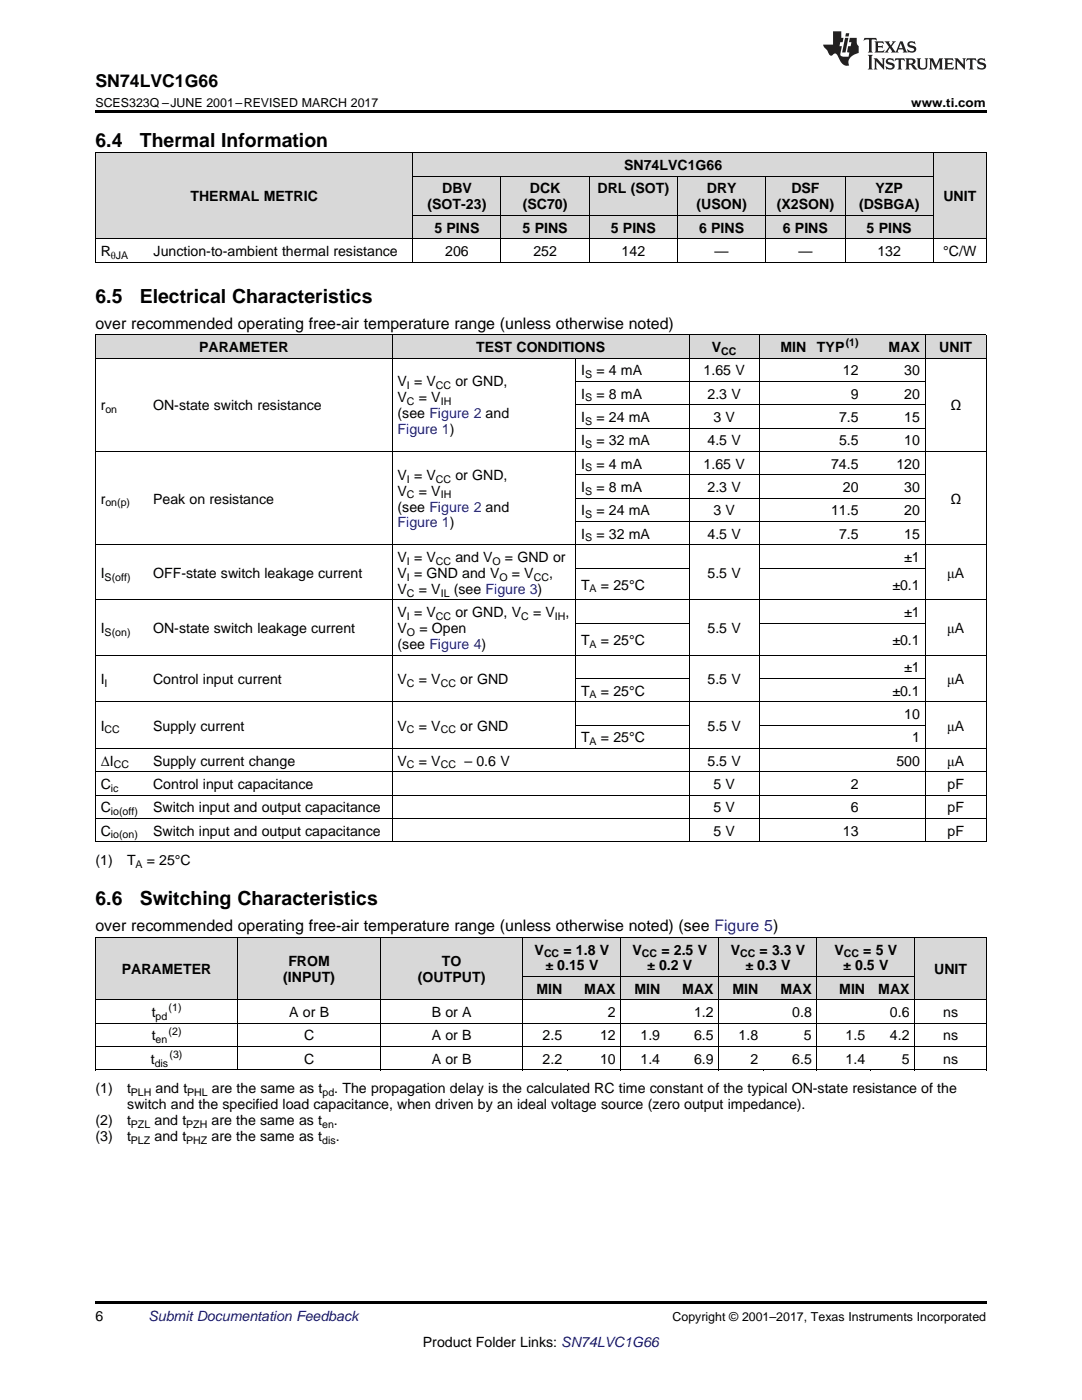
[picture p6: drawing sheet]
<svg xmlns="http://www.w3.org/2000/svg" width="216mm" height="279mm" viewBox="0 0 216 279" stroke-linecap="round" stroke-linejoin="round" font-family="sans-serif">
<defs><g id="words">
<g font-size="3.9">
<text x="19" y="29.3">6.4</text>
<text x="27.9" y="29.3">Thermal Information</text>
<text x="19" y="60.4">6.5</text>
<text x="27.9" y="60.4">Electrical Characteristics</text>
<text x="19" y="180.7">6.6</text>
<text x="27.9" y="180.7">Switching Characteristics</text>
</g>
<text font-size="3.5" x="19" y="17.3">SN74LVC1G66</text>
<g font-size="3.2">
<text x="19" y="65.6">over recommended operating free-air temperature range (unless otherwise noted)</text>
<text x="19" y="185.8">over recommended operating free-air temperature range (unless otherwise noted) (see Figure 5)</text>
</g>
<g font-size="2.8">
<text x="124.5" y="33.9">SN74LVC1G66</text>
<text x="38" y="40.2">THERMAL METRIC</text>
<text x="85.3" y="41.8">(SOT-23)</text>
<text x="88.2" y="38.6">DBV</text>
<text x="104.3" y="41.8">(SC70)</text>
<text x="105.7" y="38.6">DCK</text>
<text x="119.2" y="38.6">DRL (SOT)</text>
<text x="139" y="41.8">(USON)</text>
<text x="141" y="38.6">DRY</text>
<text x="155" y="41.8">(X2SON)</text>
<text x="157.9" y="38.6">DSF</text>
<text x="171.4" y="41.8">(DSBGA)</text>
<text x="174.7" y="38.6">YZP</text>
<text x="188.2" y="40.2">UNIT</text>
<text x="86.7" y="46.4">5 PINS</text>
<text x="104.3" y="46.4">5 PINS</text>
<text x="121.9" y="46.4">5 PINS</text>
<text x="139.5" y="46.4">6 PINS</text>
<text x="156.2" y="46.4">6 PINS</text>
<text x="172.9" y="46.4">5 PINS</text>
<text x="20.1" y="51.1">R</text>
<text x="30.7" y="51.1">Junction-to-ambient thermal resistance</text>
<text x="88.8" y="51.1">206</text>
<text x="106.4" y="51.1">252</text>
<text x="124" y="51.1">142</text>
<text x="142.6" y="51.1">—</text>
<text x="159.3" y="51.1">—</text>
<text x="175.1" y="51.1">132</text>
<text x="188.2" y="51.1">°C/W</text>
<text x="39.7" y="70.2">PARAMETER</text>
<text x="95" y="70.2">TEST CONDITIONS</text>
<text x="142" y="70.2">V</text>
<text x="155.7" y="70.2">MIN</text>
<text x="163" y="70.2">TYP</text>
<text x="177.3" y="70.2">MAX</text>
<text x="187.4" y="70.2">UNIT</text>
<text x="79.3" y="77.1">V = V</text>
<text x="90.9" y="77.1">or GND,</text>
<text x="116" y="74.9">I</text>
<text x="119" y="74.9">= 4 mA</text>
<text x="140.4" y="74.9">1.65 V</text>
<text x="168.2" y="74.9">12</text>
<text x="180.4" y="74.9">30</text>
<text x="20.1" y="81.9">r</text>
<text x="30.6" y="81.9">ON-state switch resistance</text>
<text x="79.3" y="80.3">V</text>
<text x="79.3" y="83.5">(see Figure 2 and</text>
<text x="83.6" y="80.3">= V</text>
<text x="116" y="79.6">I</text>
<text x="119" y="79.6">= 8 mA</text>
<text x="141.2" y="79.6">2.3 V</text>
<text x="169.8" y="79.6">9</text>
<text x="180.4" y="79.6">20</text>
<text x="189.7" y="81.9">Ω</text>
<text x="116" y="84.2">I</text>
<text x="116" y="88.9">I</text>
<text x="119" y="84.2">= 24 mA</text>
<text x="119" y="88.9">= 32 mA</text>
<text x="141.2" y="88.9">4.5 V</text>
<text x="142.3" y="84.2">3 V</text>
<text x="167.4" y="84.2">7.5</text>
<text x="167.4" y="88.9">5.5</text>
<text x="180.4" y="84.2">15</text>
<text x="180.4" y="88.9">10</text>
<text x="79.3" y="95.7">V = V</text>
<text x="90.9" y="95.7">or GND,</text>
<text x="116" y="93.5">I</text>
<text x="119" y="93.5">= 4 mA</text>
<text x="140.4" y="93.5">1.65 V</text>
<text x="165.8" y="93.5">74.5</text>
<text x="178.9" y="93.5">120</text>
<text x="20.1" y="100.5">r</text>
<text x="30.6" y="100.5">Peak on resistance</text>
<text x="79.3" y="98.9">V</text>
<text x="83.6" y="98.9">= V</text>
<text x="116" y="98.2">I</text>
<text x="119" y="98.2">= 8 mA</text>
<text x="141.2" y="98.2">2.3 V</text>
<text x="168.2" y="98.2">20</text>
<text x="180.4" y="98.2">30</text>
<text x="189.7" y="100.5">Ω</text>
<text x="79.3" y="102.1">(see Figure 2 and</text>
<text x="116" y="102.8">I</text>
<text x="116" y="107.5">I</text>
<text x="119" y="102.8">= 24 mA</text>
<text x="119" y="107.5">= 32 mA</text>
<text x="141.2" y="107.5">4.5 V</text>
<text x="142.3" y="102.8">3 V</text>
<text x="165.8" y="102.8">11.5</text>
<text x="167.4" y="107.5">7.5</text>
<text x="180.4" y="102.8">20</text>
<text x="180.4" y="107.5">15</text>
<text x="79.3" y="112.1">V = V</text>
<text x="90.9" y="112.1">and V</text>
<text x="100.8" y="112.1">= GND or</text>
<text x="180.4" y="112.1">±1</text>
<text x="20.1" y="115.3">I</text>
<text x="30.6" y="115.3">OFF-state switch leakage current</text>
<text x="79.3" y="115.3">V = GND and V</text>
<text x="79.3" y="118.5">V</text>
<text x="83.6" y="118.5">= V</text>
<text x="90.6" y="118.5">(see Figure 3)</text>
<text x="102.1" y="115.3">= V</text>
<text x="109.6" y="115.3">,</text>
<text x="116" y="117.7">T</text>
<text x="119.9" y="117.7">= 25°C</text>
<text x="141.2" y="115.3">5.5 V</text>
<text x="178.1" y="117.7">±0.1</text>
<text x="189" y="115.3">μA</text>
<text x="79.3" y="123.2">V = V</text>
<text x="90.9" y="123.2">or GND, V</text>
<text x="106.4" y="123.2">= V</text>
<text x="112.8" y="123.2">,</text>
<text x="180.4" y="123.2">±1</text>
<text x="20.1" y="126.3">I</text>
<text x="30.6" y="126.3">ON-state switch leakage current</text>
<text x="79.3" y="126.3">V</text>
<text x="79.3" y="129.5">(see Figure 4)</text>
<text x="83.7" y="126.3">= Open</text>
<text x="116" y="128.7">T</text>
<text x="119.9" y="128.7">= 25°C</text>
<text x="141.2" y="126.3">5.5 V</text>
<text x="178.1" y="128.7">±0.1</text>
<text x="189" y="126.3">μA</text>
<text x="20.1" y="136.5">I</text>
<text x="30.6" y="136.5">Control input current</text>
<text x="79.3" y="136.5">V</text>
<text x="83.6" y="136.5">= V</text>
<text x="91.8" y="136.5">or GND</text>
<text x="141.2" y="136.5">5.5 V</text>
<text x="180.4" y="134.2">±1</text>
<text x="189" y="136.5">μA</text>
<text x="116" y="138.8">T</text>
<text x="119.9" y="138.8">= 25°C</text>
<text x="178.1" y="138.8">±0.1</text>
<text x="180.4" y="143.5">10</text>
<text x="20.1" y="145.8">I</text>
<text x="30.6" y="145.8">Supply current</text>
<text x="79.3" y="145.8">V</text>
<text x="83.6" y="145.8">= V</text>
<text x="91.8" y="145.8">or GND</text>
<text x="116" y="148.1">T</text>
<text x="119.9" y="148.1">= 25°C</text>
<text x="141.2" y="145.8">5.5 V</text>
<text x="182" y="148.1">1</text>
<text x="189" y="145.8">μA</text>
<text x="20.1" y="152.8">ΔI</text>
<text x="30.6" y="152.8">Supply current change</text>
<text x="79.3" y="152.8">V</text>
<text x="83.6" y="152.8">= V</text>
<text x="92.7" y="152.8">– 0.6 V</text>
<text x="141.2" y="152.8">5.5 V</text>
<text x="178.9" y="152.8">500</text>
<text x="189" y="152.8">μA</text>
<text x="20.1" y="157.4">C</text>
<text x="30.6" y="157.4">Control input capacitance</text>
<text x="142.3" y="157.4">5 V</text>
<text x="169.8" y="157.4">2</text>
<text x="189.1" y="157.4">pF</text>
<text x="20.1" y="162.1">C</text>
<text x="20.1" y="166.8">C</text>
<text x="30.6" y="162.1">Switch input and output capacitance</text>
<text x="30.6" y="166.8">Switch input and output capacitance</text>
<text x="142.3" y="162.1">5 V</text>
<text x="142.3" y="166.8">5 V</text>
<text x="168.2" y="166.8">13</text>
<text x="169.8" y="162.1">6</text>
<text x="189.1" y="162.1">pF</text>
<text x="189.1" y="166.8">pF</text>
<text x="19" y="172.6">(1)</text>
<text x="25.4" y="172.6">T</text>
<text x="29.3" y="172.6">= 25°C</text>
<text x="106.7" y="190.5">V</text>
<text x="112.4" y="190.5">=</text>
<text x="114.9" y="190.5">1.8 V</text>
<text x="126.2" y="190.5">V</text>
<text x="132" y="190.5">=</text>
<text x="134.5" y="190.5">2.5 V</text>
<text x="145.8" y="190.5">V</text>
<text x="151.6" y="190.5">=</text>
<text x="154" y="190.5">3.3 V</text>
<text x="166.5" y="190.5">V</text>
<text x="172.3" y="190.5">=</text>
<text x="174.8" y="190.5">5 V</text>
<text x="24.3" y="194.4">PARAMETER</text>
<text x="56.5" y="196">(INPUT)</text>
<text x="57.5" y="192.8">FROM</text>
<text x="83.4" y="196">(OUTPUT)</text>
<text x="88.2" y="192.8">TO</text>
<text x="108.8" y="193.7">± 0.15 V</text>
<text x="129.2" y="193.7">± 0.2 V</text>
<text x="148.7" y="193.7">± 0.3 V</text>
<text x="168.3" y="193.7">± 0.5 V</text>
<text x="186.4" y="194.4">UNIT</text>
<text x="30.3" y="203">t</text>
<text x="57.7" y="203">A or B</text>
<text x="86.1" y="203">B or A</text>
<text x="107" y="198.3">MIN</text>
<text x="116.6" y="198.3">MAX</text>
<text x="121.3" y="203">2</text>
<text x="126.6" y="198.3">MIN</text>
<text x="136.1" y="198.3">MAX</text>
<text x="138.5" y="203">1.2</text>
<text x="146.2" y="198.3">MIN</text>
<text x="155.7" y="198.3">MAX</text>
<text x="158.1" y="203">0.8</text>
<text x="167.5" y="198.3">MIN</text>
<text x="175.3" y="198.3">MAX</text>
<text x="177.6" y="203">0.6</text>
<text x="188.2" y="203">ns</text>
<text x="30.3" y="207.6">t</text>
<text x="60.7" y="207.6">C</text>
<text x="86.1" y="207.6">A or B</text>
<text x="108.3" y="207.6">2.5</text>
<text x="119.7" y="207.6">12</text>
<text x="127.8" y="207.6">1.9</text>
<text x="138.5" y="207.6">6.5</text>
<text x="147.4" y="207.6">1.8</text>
<text x="160.4" y="207.6">5</text>
<text x="168.7" y="207.6">1.5</text>
<text x="177.6" y="207.6">4.2</text>
<text x="188.2" y="207.6">ns</text>
<text x="30.1" y="212.3">t</text>
<text x="60.7" y="212.3">C</text>
<text x="86.1" y="212.3">A or B</text>
<text x="108.3" y="212.3">2.2</text>
<text x="119.7" y="212.3">10</text>
<text x="127.8" y="212.3">1.4</text>
<text x="138.5" y="212.3">6.9</text>
<text x="149.8" y="212.3">2</text>
<text x="158.1" y="212.3">6.5</text>
<text x="168.7" y="212.3">1.4</text>
<text x="180" y="212.3">5</text>
<text x="188.2" y="212.3">ns</text>
<text x="19" y="218.2">(1)</text>
<text x="25.4" y="218.2">t</text>
<text x="25.4" y="221.3">switch and the specified load capacitance, when driven by an ideal voltage source (zero output impedance).</text>
<text x="31" y="218.2">and t</text>
<text x="42.3" y="218.2">are the same as t</text>
<text x="66.7" y="218.2">. The propagation delay is the calculated RC time constant of the typical ON-state resistance of the</text>
<text x="19" y="224.5">(2)</text>
<text x="19" y="227.7">(3)</text>
<text x="25.4" y="224.5">t</text>
<text x="25.4" y="227.7">t</text>
<text x="30.8" y="224.5">and t</text>
<text x="30.8" y="227.7">and t</text>
<text x="42.2" y="224.5">are the same as t</text>
<text x="42.2" y="227.7">are the same as t</text>
<text x="66.6" y="224.5">.</text>
<text x="67" y="227.7">.</text>
<text x="19" y="263.6">6</text>
<text x="84.4" y="268.9">Product Folder Links: SN74LVC1G66</text>
</g>
<g font-size="2.8" fill="#00f">
<text x="79.3" y="86.6">Figure 1)</text>
<text x="79.3" y="105.3">Figure 1)</text>
</g>
<text font-size="2.8" fill="#0000c8" x="29.6" y="263.6">Submit Documentation Feedback</text>
<g font-size="2.5">
<text x="19" y="21.4">SCES323Q –JUNE 2001–REVISED MARCH 2017</text>
<text x="181.8" y="21.4">www.ti.com</text>
<text x="134.2" y="263.6">Copyright © 2001–2017, Texas Instruments Incorporated</text>
</g>
<g font-size="2.1">
<text x="22.1" y="51.6">θJA</text>
<text x="143.9" y="70.8">CC</text>
<text x="168.7" y="69.1">(1)</text>
<text x="81.2" y="77.7">I</text>
<text x="87" y="77.7">CC</text>
<text x="116.7" y="75.5">S</text>
<text x="21" y="82.4">on</text>
<text x="81.2" y="80.9">C</text>
<text x="87.9" y="80.9">IH</text>
<text x="116.7" y="80.1">S</text>
<text x="116.7" y="84.8">S</text>
<text x="116.7" y="89.4">S</text>
<text x="116.7" y="94.1">S</text>
<text x="21" y="101.1">on(p)</text>
<text x="81.2" y="96.3">I</text>
<text x="81.2" y="99.5">C</text>
<text x="87" y="96.3">CC</text>
<text x="87.9" y="99.5">IH</text>
<text x="116.7" y="98.7">S</text>
<text x="116.7" y="103.4">S</text>
<text x="81.2" y="112.7">I</text>
<text x="87" y="112.7">CC</text>
<text x="98.3" y="112.7">O</text>
<text x="116.7" y="108.1">S</text>
<text x="20.9" y="115.9">S(off)</text>
<text x="81.2" y="115.9">I</text>
<text x="81.2" y="119.1">C</text>
<text x="87.9" y="119.1">IL</text>
<text x="99.7" y="115.9">O</text>
<text x="106.5" y="115.9">CC</text>
<text x="117.7" y="118.2">A</text>
<text x="81.2" y="123.7">I</text>
<text x="87" y="123.7">CC</text>
<text x="104" y="123.7">C</text>
<text x="110.7" y="123.7">IH</text>
<text x="20.9" y="126.9">S(on)</text>
<text x="81.2" y="126.9">O</text>
<text x="117.7" y="129.2">A</text>
<text x="20.9" y="137.1">I</text>
<text x="81.2" y="137.1">C</text>
<text x="87.9" y="137.1">CC</text>
<text x="117.7" y="139.4">A</text>
<text x="20.9" y="146.4">CC</text>
<text x="81.2" y="146.4">C</text>
<text x="87.9" y="146.4">CC</text>
<text x="117.7" y="148.7">A</text>
<text x="22.7" y="153.4">CC</text>
<text x="81.2" y="153.4">C</text>
<text x="87.9" y="153.4">CC</text>
<text x="22.1" y="158">ic</text>
<text x="22.1" y="162.7">io(off)</text>
<text x="22.1" y="167.3">io(on)</text>
<text x="27" y="173.2">A</text>
<text x="108.5" y="191.1">CC</text>
<text x="128.1" y="191.1">CC</text>
<text x="147.7" y="191.1">CC</text>
<text x="168.4" y="191.1">CC</text>
<text x="31" y="203.6">pd</text>
<text x="33.6" y="201.9">(1)</text>
<text x="31" y="208.2">en</text>
<text x="33.6" y="206.5">(2)</text>
<text x="30.9" y="212.9">dis</text>
<text x="33.8" y="211.2">(3)</text>
<text x="26.1" y="218.7">PLH</text>
<text x="37.4" y="218.7">PHL</text>
<text x="64.3" y="218.7">pd</text>
<text x="26.1" y="225.1">PZL</text>
<text x="37.1" y="225.1">PZH</text>
<text x="64.3" y="225.1">en</text>
<text x="26.1" y="228.2">PLZ</text>
<text x="37.1" y="228.2">PHZ</text>
<text x="64.3" y="228.2">dis</text>
</g>
</g></defs>
<g fill="#d8d8d8">
<path d="M19 187.1h28.5v12.5h-28.5z"/>
<path d="M47.5 187.1h28.4v12.5h-28.4z"/>
<path d="M75.9 187.1h28.5v12.5h-28.5z"/>
<path d="M182.6 187.1h14.2v12.5h-14.2z"/>
<path d="M104.4 194.9h8.9v4.7h-8.9z"/>
<path d="M113.3 194.9h10.6v4.7h-10.6z"/>
<path d="M123.9 194.9h8.9v4.7h-8.9z"/>
<path d="M132.8 194.9h10.7v4.7h-10.7z"/>
<path d="M143.5 194.9h8.9v4.7h-8.9z"/>
<path d="M152.4 194.9h10.7v4.7h-10.7z"/>
<path d="M163.1 194.9h10.6v4.7h-10.6z"/>
<path d="M173.7 194.9h8.9v4.7h-8.9z"/>
<path d="M104.4 187.1h8.9v7.8h-8.9z"/>
<path d="M113.3 187.1h10.6v7.8h-10.6z"/>
<path d="M123.9 187.1h8.9v7.8h-8.9z"/>
<path d="M132.8 187.1h10.7v7.8h-10.7z"/>
<path d="M143.5 187.1h8.9v7.8h-8.9z"/>
<path d="M152.4 187.1h10.7v7.8h-10.7z"/>
<path d="M163.1 187.1h10.6v7.8h-10.6z"/>
<path d="M173.7 187.1h8.9v7.8h-8.9z"/>
<path d="M19 66.9h10.5v4.6h-10.5z"/>
<path d="M29.5 66.9h48.8v4.6h-48.8z"/>
<path d="M78.3 66.9h36.6v4.6h-36.6z"/>
<path d="M114.9 66.9h22.6v4.6h-22.6z"/>
<path d="M137.5 66.9h14v4.6h-14z"/>
<path d="M151.5 66.9h10.5v4.6h-10.5z"/>
<path d="M162 66.9h10.4v4.6h-10.4z"/>
<path d="M172.4 66.9h12.2v4.6h-12.2z"/>
<path d="M184.6 66.9h12.2v4.6h-12.2z"/>
<path d="M19 30.6h10.6v17.1h-10.6z"/>
<path d="M29.6 30.6h52.8v17.1h-52.8z"/>
<path d="M186.3 30.6h10.5v17.1h-10.5z"/>
<path d="M82.4 43h17.6v4.7h-17.6z"/>
<path d="M100 43h17.6v4.7h-17.6z"/>
<path d="M117.6 43h17.6v4.7h-17.6z"/>
<path d="M135.2 43h17.6v4.7h-17.6z"/>
<path d="M152.8 43h15.9v4.7h-15.9z"/>
<path d="M168.7 43h17.6v4.7h-17.6z"/>
<path d="M82.4 35.2h17.6v7.8h-17.6z"/>
<path d="M100 35.2h17.6v7.8h-17.6z"/>
<path d="M117.6 35.2h17.6v7.8h-17.6z"/>
<path d="M135.2 35.2h17.6v7.8h-17.6z"/>
<path d="M152.8 35.2h15.9v7.8h-15.9z"/>
<path d="M168.7 35.2h17.6v7.8h-17.6z"/>
<path d="M82.4 30.6h17.6v4.6h-17.6z"/>
<path d="M100 30.6h17.6v4.6h-17.6z"/>
<path d="M117.6 30.6h17.6v4.6h-17.6z"/>
<path d="M135.2 30.6h17.6v4.6h-17.6z"/>
<path d="M152.8 30.6h15.9v4.6h-15.9z"/>
<path d="M168.7 30.6h17.6v4.6h-17.6z"/>
</g>
<g fill="#000">
<path d="M19 22h177.8v.5h-177.8zM19 52.3l.2 .1zM82.3 52.3l.1 .1zM99.9 52.3l.1 .1zM117.5 52.3l.1 .1zM135.1 52.3l.1 .1zM152.7 52.3l.1 .1zM168.6 52.3l.1 .1zM186.2 52.3l.1 .1zM196.7 52.3l.1 .1zM19 168h.2zM78.2 168h.1z"/>
<path d="M137.4 168h.1zM151.4 168h.1zM161.9 168h.1zM172.3 168h.1zM184.5 168h.1zM196.7 168h.1zM19 213.5l.2 .1zM75.8 213.5l.1 .1zM104.3 213.5l.1 .1zM113.2 213.5l.1 .1zM123.8 213.5l.1 .1zM143.4 213.5l.1 .1z"/>
<path d="M152.3 213.5l.1 .1zM162.9 213.5l.2 .1zM173.6 213.5l.1 .1zM182.5 213.5l.1 .1zM196.7 213.5l.1 .1zM19 259.7h177.8v.5h-177.8z"/>
</g>
<g fill="none" stroke="#000" stroke-width=".2">
<path d="M19 30.5h177.8M19.1 30.5v21.9M82.4 30.5v21.9M82.4 35.2h103.9M100 35.2v17.2M117.6 35.2v17.2M135.2 35.2v17.2M152.8 35.2v17.2M168.6 35.2v17.2M186.2 30.5v21.9M196.8 30.5v21.9M19 52.3h177.8"/>
<path d="M19 47.6h177.8M82.4 43h103.9M19 71.5h177.8M19 66.8h177.8M19.1 66.8v101.2M78.2 66.8v101.2M114.8 71.5v77.9M114.9 76.1h69.7M137.5 66.8v101.2M151.5 66.8v101.2M184.6 66.8v101.2M196.8 66.8v101.2"/>
<path d="M19 90.1h177.8M114.9 99.4h69.7M114.9 94.7h69.7M114.9 85.4h69.7M114.9 80.8h69.7M19 119.7h177.8M19 108.7h177.8M114.9 113.4h22.6M114.9 104.1h69.7M151.5 113.4h33.1M19 130.7h177.8M114.9 135.4h22.6"/>
<path d="M114.9 124.4h22.6M151.5 135.4h33.1M151.5 124.4h33.1M19 158.7h177.8M19 154h177.8M19 149.3h177.8M19 140h177.8M114.9 144.7h22.6M151.5 144.7h33.1M19 168h177.8M19 163.3h177.8M19 187.1h177.8v26.5"/>
<path d="M19 199.5h177.8M19.1 187.1v26.5M47.4 187.1v26.5M75.9 187.1v26.5M104.3 187.1v26.5M104.4 194.9h78.2M123.9 187.1v26.5M143.5 187.1v26.5M163 187.1v26.5M182.5 187.1v26.5M19 213.5h177.8M19 208.9h177.8"/>
<path d="M19 204.2h177.8"/>
</g>
<g fill="#231f20">
<path d="M172.5 7.6l-.1 .5 .4-.2h.6v.1v2.1l-.2 .4h.9l-.2-.4v-2.1l.1-.1h.5l.5 .2-.2-.5zM174.5 8.3l.2 .3v1.5l-.2 .4h1.8l.2-.6a1.04 1.04 0 0 1-1.3 .2v-.7h.6l.3 .2v-.6l-.3 .2h-.6v-.6l.8-.1 .4 .3-.2-.5zM176.5 8.3l.9 1.1-.9 1.1h.8l-.2-.2 .4-.7 .5 .7-.2 .2h1.5l-.2-.2 .2-.4h.9l.1 .4-.2 .2h1l-.3-.3-.7-1.9h-.5l-.9 2-.8-1 .9-1h-.8l.1 .3-.4 .5-.3-.6 .1-.2zM179.7 8.6l.4 1h-.7zM181.3 8.4a.63 .63 0 0 0-.2 .7 .63 .63 0 0 0 .6 .4l.6 .2 .1 .2a.75 .75 0 0 1-.7 .4 .75 .75 0 0 1-.6-.5l.1 .7 .1-.1a1.11 1.11 0 0 0 1.5-.6 1.13 1.13 0 0 0-1.2-.8l-.1-.4a1.04 1.04 0 0 1 1.2 .2l-.2-.5-.2 .1-.4-.2zM173.2 10.9l.2 .4v2.2l-.2 .4h1l-.3-.4v-2.2l.3-.4zM174.3 11.6l.3 .4v1.5l-.3 .4h.8l-.2-.4v-1.3l1.5 1.7v-1.9l.2-.4h-.7l.2 .4v.9l-1.1-1.3zM177 11.8a.62 .62 0 0 0-.2 .7 .62 .62 0 0 0 .6 .4l.6 .1 .1 .3a.76 .76 0 0 1-.7 .3 .76 .76 0 0 1-.7-.4l.2 .7 .1-.1a1.11 1.11 0 0 0 1.5-.6 1.13 1.13 0 0 0-1.2-.8l-.1-.4a1.04 1.04 0 0 1 1.2 .2l-.2-.6-.2 .1-.5-.1zM178.7 11.6l-.2 .6a.61 .61 0 0 1 .8-.3v1.6l-.2 .4h.9l-.2-.4v-1.6a.63 .63 0 0 1 .7 .3l-.1-.6zM180.6 11.6l.3 .4v1.5l-.3 .4h1l-.2-.2-.1-.8 .6 .2a.76 .76 0 0 0 1.2 .7l-1-1a.58 .58 0 0 0 .6-.5 .58 .58 0 0 0-.5-.6zM181.4 11.9h.1a.45 .45 0 0 1 .5 .1 .45 .45 0 0 1 .1 .5l-.8 .2zM182.9 11.6l.2 .2a2.17 2.17 0 0 0 .3 1.9 .99 .99 0 0 0 1.6-.6v-1.1l.2-.4h-.7l.2 .2a1.92 1.92 0 0 1-.2 1.8 .6 .6 0 0 1-.9-.5v-1.1l.2-.4zM185.4 11.6l.2 .4v1.5l-.2 .4h.7l-.2-.4v-1.4l.8 1.8 .8-1.8v1.4l-.2 .4h.9l-.2-.4v-1.5l.2-.4h-.8l-.6 1.5-.6-1.5zM188.4 11.6l.2 .4v1.5l-.2 .4h1.8l.1-.6a1.04 1.04 0 0 1-1.2 .1v-.6h.5l.4 .2v-.6l-.4 .2h-.5v-.7h.8l.3 .3-.1-.6zM190.5 11.6l.2 .4v1.5l-.2 .4h.7l-.2-.4v-1.3l1.5 1.7v-1.9l.2-.4h-.7l.2 .4v.9l-1.1-1.3zM192.9 11.6l-.1 .6a.61 .61 0 0 1 .7-.3l.1 1.6-.3 .4h1l-.3-.4 .1-1.6a.63 .63 0 0 1 .7 .3l-.1-.6zM195.2 11.8a.62 .62 0 0 0-.2 .7 .62 .62 0 0 0 .6 .4l.6 .1 .1 .3a.76 .76 0 0 1-.7 .3 .76 .76 0 0 1-.6-.4l.1 .7 .1-.1a1.11 1.11 0 0 0 1.6-.6 1.13 1.13 0 0 0-1.3-.8l-.1-.4a1.04 1.04 0 0 1 1.2 .2l-.1-.6-.2 .1-.5-.1z"/>
<path d="M166.2 6.3v2.6h-1.9v.4l.8 .9a.91 .91 0 0 0 1 .8 .56 .56 0 0 1 .5-.3 .56 .56 0 0 1 .5 .3l.4 .8a1.53 1.53 0 0 0 1.9 1.2 1.54 1.54 0 0 1 1-2.1l.9-.3v-1.4a1.52 1.52 0 0 1-.4-1.6h-1.3l-.2 .8h.5l-.2 .8h-.5l-.1 1v.2l.4 .1-.2 .8a1.93 1.93 0 0 1-1.6-.3l.3-1.8h-.5l.2-.8h.4l.2-.8h-.4v-1.3zM168.6 7.6l-.6 2.9h.7l.6-2.9zM168.8 6.6l-.1 .7h.6l.2-.7z"/>
</g>
<use href="#words"/>
</svg>
